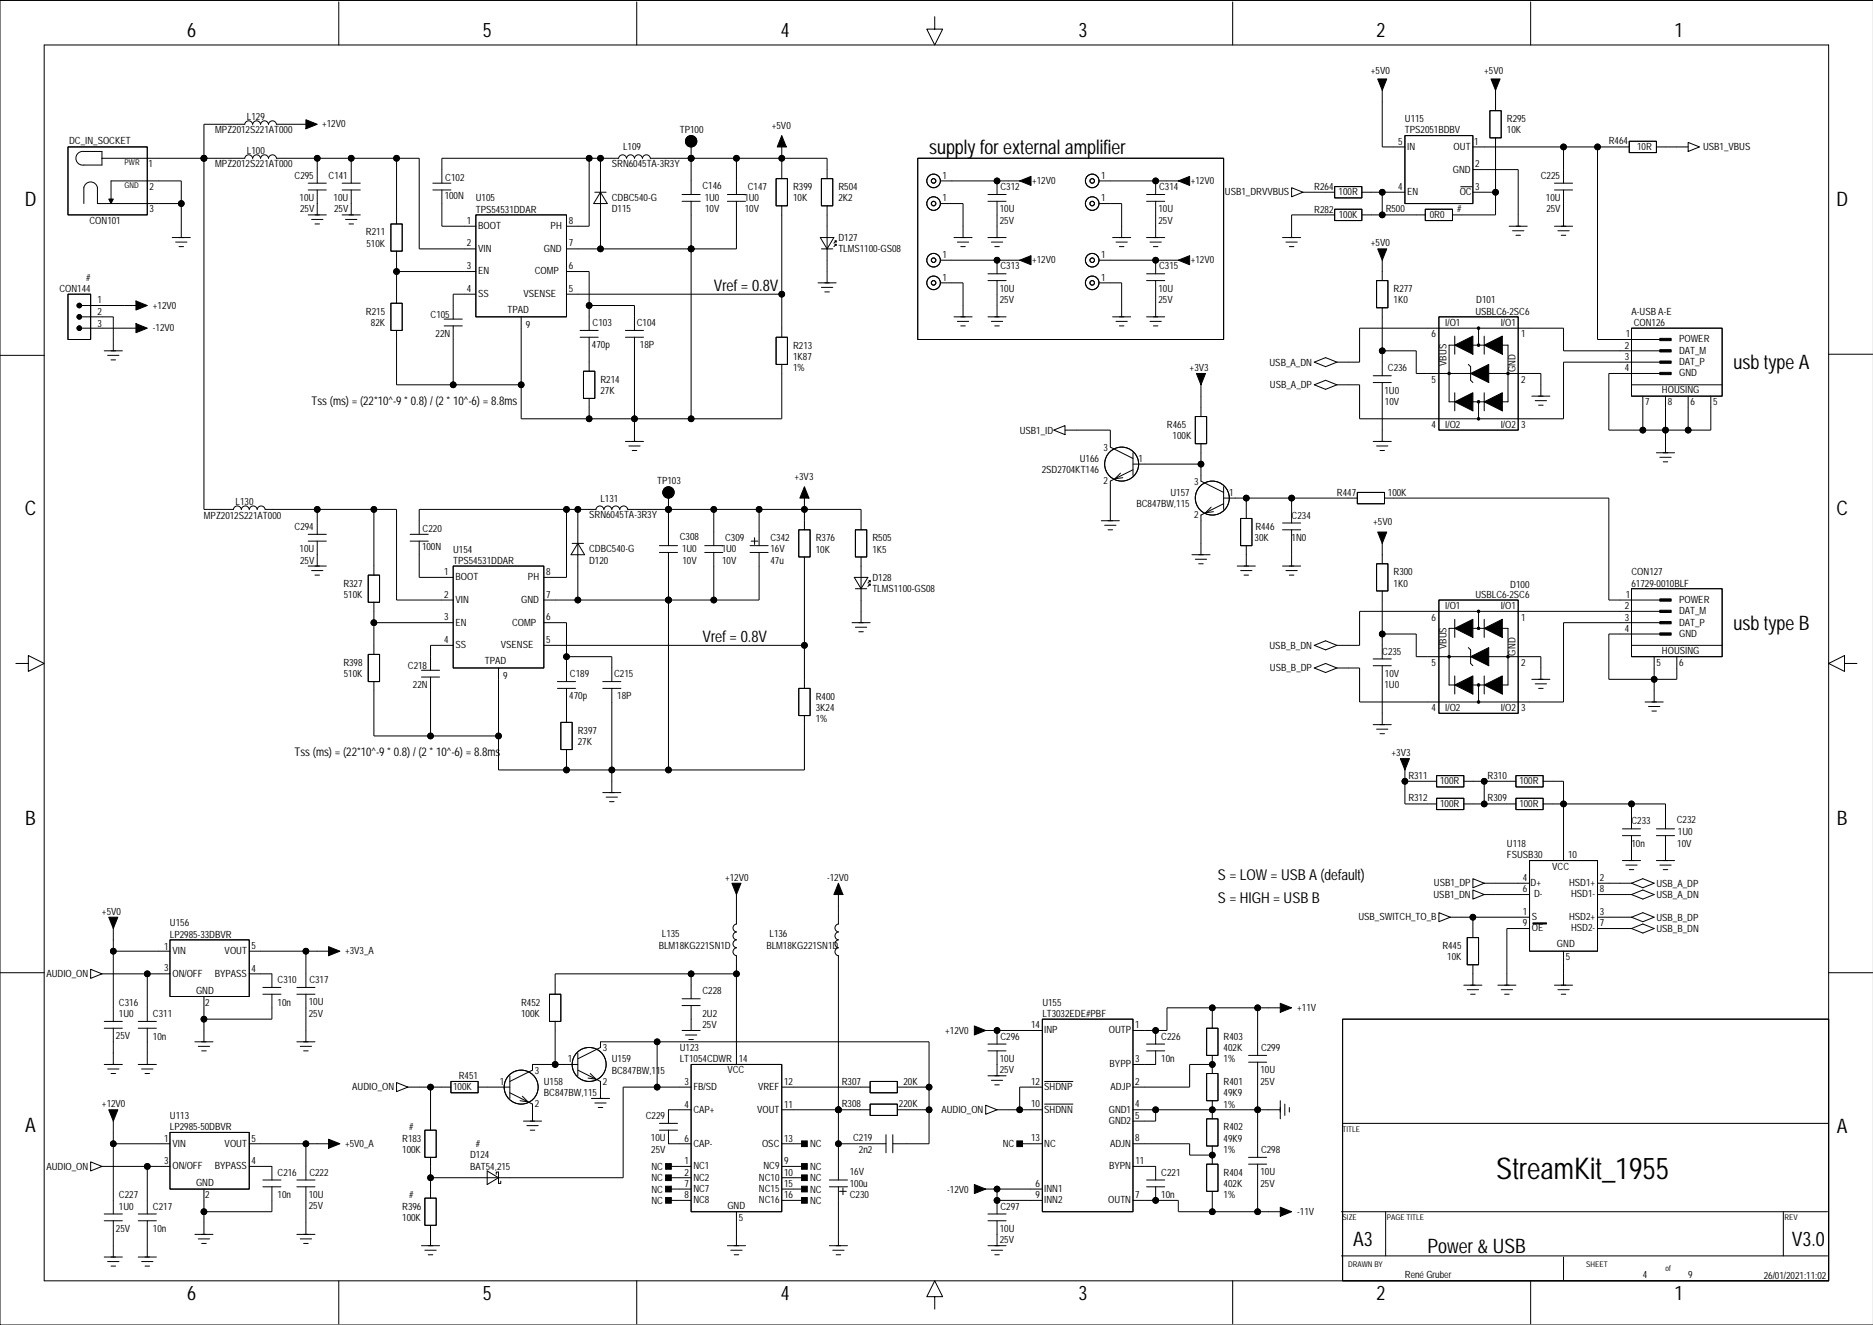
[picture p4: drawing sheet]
<svg xmlns="http://www.w3.org/2000/svg" width="420mm" height="297mm" viewBox="0 0 420 297" stroke-linecap="round" stroke-linejoin="round" font-family="sans-serif">
<defs><g id="words">
<text font-size="6.7" x="335.4" y="264.3">StreamKit_1955</text>
<g font-size="4.5">
<text x="41.9" y="8.4">6</text>
<text x="108.2" y="8.4">5</text>
<text x="175" y="8.4">4</text>
<text x="241.8" y="8.4">3</text>
<text x="308.6" y="8.4">2</text>
<text x="375.3" y="8.4">1</text>
<text x="208.2" y="34.5">supply for external amplifier</text>
<text x="5.6" y="46.2">D</text>
<text x="411.6" y="46.2">D</text>
<text x="388.5" y="82.8">usb type A</text>
<text x="5.6" y="115.5">C</text>
<text x="411.6" y="115.5">C</text>
<text x="388.5" y="141.2">usb type B</text>
<text x="5.7" y="184.8">B</text>
<text x="411.7" y="184.8">B</text>
<text x="5.7" y="253.7">A</text>
<text x="411.7" y="253.9">A</text>
<text x="303.3" y="279.3">A3</text>
<text x="320" y="280.8">Power &amp; USB</text>
<text x="401.6" y="279.3">V3.0</text>
<text x="41.9" y="291.5">6</text>
<text x="108.2" y="291.5">5</text>
<text x="175" y="291.5">4</text>
<text x="241.8" y="291.5">3</text>
<text x="308.6" y="291.5">2</text>
<text x="375.3" y="291.5">1</text>
</g>
<g font-size="3.6">
<text x="160" y="65.2">Vref = 0.8V</text>
<text x="157.4" y="143.9">Vref = 0.8V</text>
</g>
<g font-size="3.4">
<text x="273" y="197.3">S = LOW = USB A (default)</text>
<text x="273" y="202.4">S = HIGH = USB B</text>
</g>
<g font-size="2.7">
<text x="69.8" y="90.8">Tss (ms) = (22*10^-9 * 0.8) / (2 * 10^-6) = 8.8ms</text>
<text x="66" y="169.5">Tss (ms) = (22*10^-9 * 0.8) / (2 * 10^-6) = 8.8ms</text>
</g>
<g font-size="2.2">
<text x="307.3" y="16.5">+5V0</text>
<text x="332.7" y="16.5">+5V0</text>
<text x="48.2" y="29.9">MPZ2012S221AT000</text>
<text x="55.4" y="26.9">L129</text>
<text x="72.2" y="28.6">+12V0</text>
<text x="152.4" y="29.8">TP100</text>
<text x="173" y="28.8">+5V0</text>
<text x="314.9" y="29.9">TPS2051BDBV</text>
<text x="314.9" y="27.4">U115</text>
<text x="337.7" y="27.4">R295</text>
<text x="337.7" y="29.9">10K</text>
<text x="15.5" y="32.4">DC_IN_SOCKET</text>
<text x="55.4" y="34.5">L100</text>
<text x="139.7" y="33.7">L109</text>
<text x="313.4" y="32.5">5</text>
<text x="315.4" y="33.6">IN</text>
<text x="325.8" y="33.6">OUT</text>
<text x="330.4" y="32.5">1</text>
<text x="360.6" y="32.4">R464</text>
<text x="366.9" y="33.7">10R</text>
<text x="381.7" y="33.7">USB1_VBUS</text>
<text x="33.3" y="37.5">1</text>
<text x="48.2" y="37.5">MPZ2012S221AT000</text>
<text x="66" y="40.1">C295</text>
<text x="73.6" y="40.1">C141</text>
<text x="99.8" y="40.6">C102</text>
<text x="137.1" y="37.5">SRN6045TA-3R3Y</text>
<text x="211.3" y="40.1">1</text>
<text x="231.3" y="41.3">+12V0</text>
<text x="246.8" y="40.1">1</text>
<text x="266.9" y="41.3">+12V0</text>
<text x="325.6" y="38.7">GND</text>
<text x="330.6" y="37.5">2</text>
<text x="345.4" y="40.1">C225</text>
<text x="33.5" y="42.5">2</text>
<text x="33.5" y="47.6">3</text>
<text x="67.2" y="45.1">10U</text>
<text x="67.3" y="47.6">25V</text>
<text x="74.8" y="45.1">10U</text>
<text x="74.9" y="47.6">25V</text>
<text x="99.7" y="44.5">100N</text>
<text x="106.7" y="45.1">U105</text>
<text x="106.7" y="47.7">TPS54531DDAR</text>
<text x="137.1" y="45.1">CDBC540-G</text>
<text x="137.1" y="47.6">D115</text>
<text x="157.4" y="42.4">C146</text>
<text x="157.9" y="45.1">1U0</text>
<text x="158" y="47.6">10V</text>
<text x="166.8" y="45.1">1U0</text>
<text x="166.9" y="47.6">10V</text>
<text x="167.6" y="42.6">C147</text>
<text x="177.8" y="42.6">R399</text>
<text x="177.8" y="45.1">10K</text>
<text x="187.9" y="45.1">2K2</text>
<text x="187.9" y="42.6">R504</text>
<text x="211.3" y="45.1">1</text>
<text x="224.1" y="47.6">10U</text>
<text x="224.2" y="42.6">C312</text>
<text x="246.8" y="45.1">1</text>
<text x="259.7" y="47.6">10U</text>
<text x="259.8" y="42.6">C314</text>
<text x="274.6" y="43.8">USB1_DRVVBUS</text>
<text x="294.6" y="42.6">R264</text>
<text x="294.6" y="47.7">R282</text>
<text x="300" y="43.8">100R</text>
<text x="310.6" y="47.6">R500</text>
<text x="313.4" y="42.6">4</text>
<text x="315.4" y="43.8">EN</text>
<text x="326.6" y="47.6">#</text>
<text x="327.2" y="43.8">OC</text>
<text x="330.6" y="42.6">3</text>
<text x="346.5" y="45.1">10U</text>
<text x="346.6" y="47.6">25V</text>
<text x="20.1" y="50.2">CON101</text>
<text x="82" y="52.8">R211</text>
<text x="104.6" y="50.2">1</text>
<text x="107.2" y="51.4">BOOT</text>
<text x="123.4" y="51.4">PH</text>
<text x="127.5" y="50.2">8</text>
<text x="224.1" y="50.2">25V</text>
<text x="259.7" y="50.2">25V</text>
<text x="300.1" y="48.8">100K</text>
<text x="320.5" y="48.9">0R0</text>
<text x="82.1" y="55.3">510K</text>
<text x="104.6" y="55.2">2</text>
<text x="107.2" y="56.5">VIN</text>
<text x="121.9" y="56.5">GND</text>
<text x="127.5" y="55.2">7</text>
<text x="187.9" y="54">D127</text>
<text x="187.9" y="56.6">TLMS1100-GS08</text>
<text x="211.3" y="57.8">1</text>
<text x="231.3" y="59">+12V0</text>
<text x="246.8" y="57.8">1</text>
<text x="266.9" y="59">+12V0</text>
<text x="307.3" y="55.2">+5V0</text>
<text x="13.3" y="65.5">CON144</text>
<text x="19.3" y="62.9">#</text>
<text x="104.6" y="60.3">3</text>
<text x="104.6" y="65.4">4</text>
<text x="107.2" y="61.5">EN</text>
<text x="119.9" y="61.5">COMP</text>
<text x="127.5" y="60.3">6</text>
<text x="127.5" y="65.4">5</text>
<text x="211.3" y="62.9">1</text>
<text x="224.1" y="65.4">10U</text>
<text x="224.2" y="60.4">C313</text>
<text x="246.8" y="62.9">1</text>
<text x="259.7" y="65.4">10U</text>
<text x="259.8" y="60.4">C315</text>
<text x="312.3" y="65.5">R277</text>
<text x="21.9" y="68">1</text>
<text x="21.9" y="70.5">2</text>
<text x="34.3" y="69.2">+12V0</text>
<text x="82" y="70.5">R215</text>
<text x="96.5" y="71.2">C105</text>
<text x="107.2" y="66.6">SS</text>
<text x="113.8" y="70.2">TPAD</text>
<text x="117.3" y="66.6">VSENSE</text>
<text x="224.1" y="67.9">25V</text>
<text x="259.7" y="67.9">25V</text>
<text x="312.3" y="68">1K0</text>
<text x="330.7" y="70.5">USBLC6-2SC6</text>
<text x="330.9" y="68">D101</text>
<text x="365.7" y="70.5">A-USB A-E</text>
<text x="21.9" y="73.3">3</text>
<text x="34.3" y="74.3">-12V0</text>
<text x="83.1" y="73.1">82K</text>
<text x="97.6" y="75.6">22N</text>
<text x="117.8" y="73.6">9</text>
<text x="132.8" y="73.1">C103</text>
<text x="142.7" y="73.1">C104</text>
<text x="320.9" y="75.6">6</text>
<text x="323.9" y="73.1">I/O1</text>
<text x="336.4" y="73.1">I/O1</text>
<text x="340.9" y="75.6">1</text>
<text x="364.4" y="75.6">1</text>
<text x="366.2" y="73.1">CON126</text>
<text x="376.3" y="76.8">POWER</text>
<text x="132.7" y="78.1">470p</text>
<text x="143.4" y="78.1">18P</text>
<text x="177.8" y="80.7">1K87</text>
<text x="177.8" y="83.2">1%</text>
<text x="177.8" y="78.2">R213</text>
<text x="266.6" y="83.2">+3V3</text>
<text x="284.5" y="82">USB_A_DN</text>
<text x="311.1" y="83.2">C236</text>
<text x="324.2" y="82" transform="rotate(-90 324.2 82)">VBUS</text>
<text x="339.7" y="83.5" transform="rotate(-90 339.7 83.5)">GND</text>
<text x="364.2" y="78.2">2</text>
<text x="364.2" y="83.2">4</text>
<text x="364.2" y="80.7">3</text>
<text x="376.3" y="79.3">DAT_M</text>
<text x="376.3" y="81.8">DAT_P</text>
<text x="134.6" y="88.3">27K</text>
<text x="134.6" y="85.8">R214</text>
<text x="284.6" y="87.1">USB_A_DP</text>
<text x="310.3" y="88.2">1U0</text>
<text x="320.9" y="85.8">5</text>
<text x="340.9" y="85.8">2</text>
<text x="372.5" y="88.2">HOUSING</text>
<text x="376.3" y="84.4">GND</text>
<text x="261.6" y="95.9">R465</text>
<text x="310.4" y="90.8">10V</text>
<text x="320.9" y="95.9">4</text>
<text x="323.9" y="95.9">I/O2</text>
<text x="336.4" y="95.9">I/O2</text>
<text x="340.9" y="95.9">3</text>
<text x="368.7" y="90.8">7</text>
<text x="373.8" y="90.8">8</text>
<text x="378.9" y="90.8">6</text>
<text x="384" y="90.8">5</text>
<text x="228.5" y="97.2">USB1_ID</text>
<text x="247.4" y="101">3</text>
<text x="262.8" y="98.5">100K</text>
<text x="178.1" y="107.5">+3V3</text>
<text x="233.5" y="106.1">2SD2704KT146</text>
<text x="242" y="103.6">U166</text>
<text x="255.2" y="103.6">1</text>
<text x="52.8" y="113.2">L130</text>
<text x="134.6" y="112.4">L131</text>
<text x="147.3" y="108.6">TP103</text>
<text x="247.4" y="108.6">2</text>
<text x="254.7" y="113.7">BC847BW,115</text>
<text x="262.3" y="111.2">U157</text>
<text x="267.7" y="108.6">3</text>
<text x="275.5" y="111.2">1</text>
<text x="299.7" y="111.1">R447</text>
<text x="311.1" y="111.1">100K</text>
<text x="45.7" y="116.3">MPZ2012S221AT000</text>
<text x="66" y="118.8">C294</text>
<text x="94.7" y="119.3">C220</text>
<text x="132.1" y="116.2">SRN6045TA-3R3Y</text>
<text x="267.7" y="116.2">2</text>
<text x="281.4" y="118.8">R446</text>
<text x="289.5" y="116.3">C234</text>
<text x="307.8" y="117.7">+5V0</text>
<text x="67.2" y="123.8">10U</text>
<text x="94.6" y="123.2">100N</text>
<text x="101.6" y="123.9">U154</text>
<text x="132" y="123.8">CDBC540-G</text>
<text x="152.4" y="121.1">C308</text>
<text x="152.9" y="123.8">1U0</text>
<text x="161.8" y="123.8">1U0</text>
<text x="162.5" y="121.3">C309</text>
<text x="172.7" y="123.8">16V</text>
<text x="172.7" y="121.3">C342</text>
<text x="182.8" y="123.9">10K</text>
<text x="182.8" y="121.3">R376</text>
<text x="195.5" y="121.3">R505</text>
<text x="195.5" y="123.9">1K5</text>
<text x="281.2" y="121.3">30K</text>
<text x="289.5" y="121.3">1N0</text>
<text x="67.3" y="126.3">25V</text>
<text x="77" y="131.5">R327</text>
<text x="99.5" y="128.9">1</text>
<text x="101.6" y="126.4">TPS54531DDAR</text>
<text x="102.1" y="130.1">BOOT</text>
<text x="118.3" y="130.1">PH</text>
<text x="122.4" y="128.9">8</text>
<text x="132" y="126.3">D120</text>
<text x="153" y="126.3">10V</text>
<text x="161.9" y="126.3">10V</text>
<text x="172.7" y="126.3">47u</text>
<text x="195.5" y="130.2">D128</text>
<text x="312.3" y="129">R300</text>
<text x="312.3" y="131.5">1K0</text>
<text x="338.5" y="131.7">D100</text>
<text x="365.7" y="129">CON127</text>
<text x="365.7" y="131.5">61729-0010BLF</text>
<text x="77.1" y="134">510K</text>
<text x="99.5" y="134">2</text>
<text x="102.1" y="135.2">VIN</text>
<text x="116.8" y="135.2">GND</text>
<text x="122.4" y="134">7</text>
<text x="195.5" y="132.8">TLMS1100-GS08</text>
<text x="323.9" y="136.6">I/O1</text>
<text x="330.7" y="134">USBLC6-2SC6</text>
<text x="336.4" y="136.6">I/O1</text>
<text x="364.2" y="136.6">2</text>
<text x="364.4" y="134">1</text>
<text x="376.3" y="137.7">DAT_M</text>
<text x="376.3" y="135.2">POWER</text>
<text x="99.5" y="139">3</text>
<text x="102.1" y="140.3">EN</text>
<text x="114.8" y="140.3">COMP</text>
<text x="122.4" y="139">6</text>
<text x="320.9" y="139.1">6</text>
<text x="340.9" y="139.1">1</text>
<text x="364.2" y="141.6">4</text>
<text x="364.2" y="139.1">3</text>
<text x="376.3" y="140.3">DAT_P</text>
<text x="376.3" y="142.8">GND</text>
<text x="77" y="149.3">R398</text>
<text x="91.4" y="150">C218</text>
<text x="99.5" y="144.1">4</text>
<text x="102.1" y="145.3">SS</text>
<text x="108.7" y="148.9">TPAD</text>
<text x="112.2" y="145.3">VSENSE</text>
<text x="122.4" y="144.1">5</text>
<text x="284.5" y="145.5">USB_B_DN</text>
<text x="309.8" y="146.7">C235</text>
<text x="320.9" y="149.3">5</text>
<text x="324.2" y="145.5" transform="rotate(-90 324.2 145.5)">VBUS</text>
<text x="339.7" y="147" transform="rotate(-90 339.7 147)">GND</text>
<text x="340.9" y="149.3">2</text>
<text x="371.3" y="149.2">5</text>
<text x="372.5" y="146.6">HOUSING</text>
<text x="376.3" y="149.2">6</text>
<text x="77.1" y="151.8">510K</text>
<text x="92.6" y="154.3">22N</text>
<text x="112.8" y="152.3">9</text>
<text x="127.7" y="151.8">C189</text>
<text x="137.6" y="151.8">C215</text>
<text x="284.6" y="150.5">USB_B_DP</text>
<text x="310.3" y="154.3">1U0</text>
<text x="310.4" y="151.7">10V</text>
<text x="127.6" y="156.8">470p</text>
<text x="138.4" y="156.8">18P</text>
<text x="182.8" y="156.9">R400</text>
<text x="182.8" y="159.4">3K24</text>
<text x="182.8" y="162">1%</text>
<text x="320.9" y="159.4">4</text>
<text x="323.9" y="159.4">I/O2</text>
<text x="336.4" y="159.4">I/O2</text>
<text x="340.9" y="159.4">3</text>
<text x="129.5" y="167">27K</text>
<text x="129.5" y="164.5">R397</text>
<text x="311.9" y="169.5">+3V3</text>
<text x="315.7" y="174.6">R311</text>
<text x="315.7" y="179.7">R312</text>
<text x="322.8" y="175.9">100R</text>
<text x="333.4" y="179.7">R309</text>
<text x="333.4" y="174.6">R310</text>
<text x="340.5" y="175.9">100R</text>
<text x="322.8" y="180.9">100R</text>
<text x="340.5" y="180.9">100R</text>
<text x="365.7" y="184.8">C233</text>
<text x="375.8" y="184.6">C232</text>
<text x="337.7" y="189.9">U118</text>
<text x="365.7" y="189.9">10n</text>
<text x="375.9" y="189.8">10V</text>
<text x="376.1" y="187.3">1U0</text>
<text x="162.5" y="197.4">+12V0</text>
<text x="185.4" y="197.5">-12V0</text>
<text x="337.7" y="192.4">FSUSB30</text>
<text x="341.3" y="197.5">4</text>
<text x="347.9" y="195.1">VCC</text>
<text x="351.5" y="192.4">10</text>
<text x="358.6" y="197.4">2</text>
<text x="321.3" y="201.3">USB1_DN</text>
<text x="321.4" y="198.7">USB1_DP</text>
<text x="341.3" y="200.1">6</text>
<text x="343.1" y="198.7">D+</text>
<text x="343.8" y="201.2">D-</text>
<text x="351.7" y="198.7">HSD1+</text>
<text x="352.1" y="201.2">HSD1-</text>
<text x="358.6" y="200">8</text>
<text x="371.3" y="201.3">USB_A_DN</text>
<text x="371.3" y="198.8">USB_A_DP</text>
<text x="22.9" y="205.1">+5V0</text>
<text x="38.1" y="207.7">U156</text>
<text x="304.5" y="206.3">USB_SWITCH_TO_B</text>
<text x="341.3" y="205.1">1</text>
<text x="341.3" y="207.7">9</text>
<text x="343.3" y="206.3">S</text>
<text x="343.3" y="208.8">OE</text>
<text x="351.7" y="206.3">HSD2+</text>
<text x="352.1" y="208.8">HSD2-</text>
<text x="358.6" y="207.6">7</text>
<text x="358.6" y="205.1">3</text>
<text x="371.3" y="208.9">USB_B_DN</text>
<text x="371.3" y="206.4">USB_B_DP</text>
<text x="36.8" y="212.9">1</text>
<text x="38.1" y="210.2">LP2985-33DBVR</text>
<text x="38.6" y="213.9">VIN</text>
<text x="50.4" y="213.9">VOUT</text>
<text x="56.4" y="212.8">5</text>
<text x="77.3" y="213.9">+3V3_A</text>
<text x="147.7" y="212.7">BLM18KG221SN1D</text>
<text x="148.4" y="210.1">L135</text>
<text x="171.8" y="212.7">BLM18KG221SN1D</text>
<text x="172.5" y="210.1">L136</text>
<text x="323.3" y="212.8">R445</text>
<text x="324.4" y="215.3">10K</text>
<text x="349" y="212.4">GND</text>
<text x="350.9" y="215.2">5</text>
<text x="10.4" y="219">AUDIO_ON</text>
<text x="36.8" y="217.8">3</text>
<text x="38.7" y="219">ON/OFF</text>
<text x="48.1" y="219">BYPASS</text>
<text x="56.4" y="217.8">4</text>
<text x="62.2" y="220.4">C310</text>
<text x="69.3" y="220.4">C317</text>
<text x="26.7" y="228">1U0</text>
<text x="26.7" y="225.4">C316</text>
<text x="34.3" y="228">C311</text>
<text x="43.9" y="222.8">GND</text>
<text x="46" y="225.4">2</text>
<text x="62.2" y="225.4">10n</text>
<text x="69.2" y="225.4">10U</text>
<text x="69.2" y="227.9">25V</text>
<text x="116.8" y="228">100K</text>
<text x="116.8" y="225.4">R452</text>
<text x="157.4" y="222.9">C228</text>
<text x="157.4" y="228">2U2</text>
<text x="233.6" y="228">LT3032EDE#PBF</text>
<text x="233.6" y="225.4">U155</text>
<text x="290.8" y="226.7">+11V</text>
<text x="26" y="233">25V</text>
<text x="34.3" y="233.1">10n</text>
<text x="157.4" y="230.5">25V</text>
<text x="211.9" y="231.8">+12V0</text>
<text x="224.2" y="233.1">C296</text>
<text x="231.1" y="230.5">14</text>
<text x="234" y="231.7">INP</text>
<text x="248.5" y="231.7">OUTP</text>
<text x="254.5" y="230.5">1</text>
<text x="260.3" y="233.1">C226</text>
<text x="274.3" y="233.1">R403</text>
<text x="127.2" y="238.1">1</text>
<text x="135.1" y="235.6">3</text>
<text x="137.1" y="238.1">U159</text>
<text x="152.4" y="238.1">LT1054CDWR</text>
<text x="152.4" y="235.6">U123</text>
<text x="165.6" y="238.1">14</text>
<text x="224.1" y="238.1">10U</text>
<text x="248.7" y="239.3">BYPP</text>
<text x="254.5" y="238.1">3</text>
<text x="260.3" y="238.1">10n</text>
<text x="274.3" y="238.1">1%</text>
<text x="274.3" y="235.6">402K</text>
<text x="282.6" y="235.6">C299</text>
<text x="79" y="244.4">AUDIO_ON</text>
<text x="101.6" y="244.4">100K</text>
<text x="102.8" y="241.9">R451</text>
<text x="112" y="243.2">1</text>
<text x="119.9" y="240.7">3</text>
<text x="121.9" y="243.2">U158</text>
<text x="121.9" y="245.8">BC847BW,115</text>
<text x="135.1" y="243.2">2</text>
<text x="137.1" y="240.7">BC847BW,115</text>
<text x="153.4" y="243.2">3</text>
<text x="155.4" y="244.4">FB/SD</text>
<text x="163" y="240.6">VCC</text>
<text x="169.9" y="244.4">VREF</text>
<text x="175.7" y="243.2">12</text>
<text x="188.7" y="243.2">R307</text>
<text x="202.5" y="243.2">20K</text>
<text x="224.1" y="240.6">25V</text>
<text x="231.1" y="243.2">12</text>
<text x="234" y="244.4">SHDNP</text>
<text x="248.9" y="244.4">ADJP</text>
<text x="254.5" y="243.2">2</text>
<text x="274.3" y="245.8">49K9</text>
<text x="274.3" y="243.2">R401</text>
<text x="282.5" y="240.6">10U</text>
<text x="282.5" y="243.2">25V</text>
<text x="22.9" y="248.2">+12V0</text>
<text x="38.1" y="250.8">U113</text>
<text x="119.9" y="248.2">2</text>
<text x="144.7" y="250.8">C229</text>
<text x="153.4" y="248.3">4</text>
<text x="155.4" y="249.5">CAP+</text>
<text x="169.7" y="249.5">VOUT</text>
<text x="175.7" y="248.3">11</text>
<text x="188.7" y="248.2">R308</text>
<text x="201.5" y="248.2">220K</text>
<text x="211" y="249.5">AUDIO_ON</text>
<text x="231.1" y="248.2">10</text>
<text x="234" y="249.5">SHDNN</text>
<text x="248.5" y="249.5">GND1</text>
<text x="248.5" y="252">GND2</text>
<text x="254.5" y="250.8">5</text>
<text x="254.5" y="248.2">4</text>
<text x="274.3" y="248.3">1%</text>
<text x="36.8" y="256.1">1</text>
<text x="38.1" y="253.4">LP2985-50DBVR</text>
<text x="38.6" y="257.1">VIN</text>
<text x="50.4" y="257.1">VOUT</text>
<text x="56.4" y="255.9">5</text>
<text x="77.3" y="257.1">+5V0_A</text>
<text x="90.1" y="255.9">R183</text>
<text x="91.7" y="253.3">#</text>
<text x="106.7" y="257.1">#</text>
<text x="145.9" y="255.8">10U</text>
<text x="153.4" y="255.9">6</text>
<text x="155.4" y="257.1">CAP-</text>
<text x="170.8" y="257.1">OSC</text>
<text x="175.7" y="255.9">13</text>
<text x="181.6" y="257.2">NC</text>
<text x="191.2" y="255.8">C219</text>
<text x="224.7" y="257.2">NC</text>
<text x="231.1" y="255.8">13</text>
<text x="234" y="257.1">NC</text>
<text x="248.8" y="257.1">ADJN</text>
<text x="254.5" y="255.8">8</text>
<text x="274.3" y="253.4">R402</text>
<text x="274.3" y="255.9">49K9</text>
<text x="10.4" y="262.2">AUDIO_ON</text>
<text x="36.8" y="260.9">3</text>
<text x="38.7" y="262.1">ON/OFF</text>
<text x="48.1" y="262.1">BYPASS</text>
<text x="56.4" y="261">4</text>
<text x="62.2" y="263.5">C216</text>
<text x="69.3" y="263.5">C222</text>
<text x="90.1" y="258.5">100K</text>
<text x="105.4" y="259.7">D124</text>
<text x="105.4" y="262.2">BAT54,215</text>
<text x="146" y="258.4">25V</text>
<text x="146" y="262.3">NC</text>
<text x="153.4" y="263.5">2</text>
<text x="153.4" y="261">1</text>
<text x="155.4" y="262.1">NC1</text>
<text x="171.1" y="262.1">NC9</text>
<text x="175.7" y="263.5">10</text>
<text x="175.7" y="261">9</text>
<text x="181.6" y="262.3">NC</text>
<text x="190.5" y="263.5">16V</text>
<text x="192.5" y="258.4">2n2</text>
<text x="248.6" y="262.1">BYPN</text>
<text x="254.5" y="260.9">11</text>
<text x="260.3" y="263.5">C221</text>
<text x="274.3" y="258.5">1%</text>
<text x="274.3" y="263.5">R404</text>
<text x="282.5" y="263.5">10U</text>
<text x="282.6" y="258.5">C298</text>
<text x="26.7" y="268.6">C227</text>
<text x="43.9" y="266">GND</text>
<text x="46" y="268.6">2</text>
<text x="62.2" y="268.6">10n</text>
<text x="69.2" y="268.5">10U</text>
<text x="91.7" y="268.5">#</text>
<text x="146" y="267.3">NC</text>
<text x="146" y="269.9">NC</text>
<text x="146" y="264.8">NC</text>
<text x="153.4" y="268.6">8</text>
<text x="153.4" y="266.1">7</text>
<text x="155.4" y="264.7">NC2</text>
<text x="155.4" y="267.2">NC7</text>
<text x="155.4" y="269.8">NC8</text>
<text x="170.1" y="264.7">NC10</text>
<text x="170.1" y="267.2">NC15</text>
<text x="170.1" y="269.8">NC16</text>
<text x="175.7" y="268.6">16</text>
<text x="175.7" y="266.1">15</text>
<text x="181.6" y="264.8">NC</text>
<text x="181.6" y="269.9">NC</text>
<text x="181.6" y="267.3">NC</text>
<text x="190.5" y="266">100u</text>
<text x="190.5" y="268.5">C230</text>
<text x="212.3" y="267.3">-12V0</text>
<text x="232.1" y="268.5">9</text>
<text x="232.1" y="266">6</text>
<text x="234" y="267.2">INN1</text>
<text x="234" y="269.8">INN2</text>
<text x="248.4" y="269.8">OUTN</text>
<text x="254.5" y="268.5">7</text>
<text x="260.3" y="268.6">10n</text>
<text x="274.3" y="266.1">402K</text>
<text x="274.3" y="268.6">1%</text>
<text x="282.5" y="266">25V</text>
<text x="26.7" y="271.2">1U0</text>
<text x="34.3" y="271.2">C217</text>
<text x="69.2" y="271.1">25V</text>
<text x="90.1" y="273.7">100K</text>
<text x="90.1" y="271.2">R396</text>
<text x="163" y="271">GND</text>
<text x="165.6" y="273.7">5</text>
<text x="224.2" y="271.2">C297</text>
<text x="290.8" y="272.4">-11V</text>
<text x="26" y="276.2">25V</text>
<text x="34.3" y="276.2">10n</text>
<text x="224.1" y="276.2">10U</text>
<text x="224.1" y="278.7">25V</text>
<text x="314.9" y="286.4">René Gruber</text>
<text x="368.2" y="286.4">4</text>
<text x="378.4" y="286.4">9</text>
<text x="395.3" y="286.6">26/01/2021:11:02</text>
</g>
<g font-size="1.8">
<text x="27.9" y="37.1">PWR</text>
<text x="27.9" y="42.1">GND</text>
<text x="300.9" y="253.7">TITLE</text>
<text x="300.9" y="273.5">SIZE</text>
<text x="310.8" y="273.5">PAGE TITLE</text>
<text x="400" y="273.5">REV</text>
<text x="302.2" y="284">DRAWN BY</text>
<text x="355.5" y="284">SHEET</text>
<text x="373.3" y="284.9">of</text>
</g>
</g></defs>
<g fill="none" stroke="#000" stroke-width=".22">
<path d="M9.9 10.1h400v277h-400zM75.9 .4v9.7M142.7 .4v9.7M209.5 3.7v2.8h1.8l-1.8 3.6-1.8-3.6h1.8M276.3 .4v9.7M343.1 .4v9.7M419.9 .1h-419.9v296.9h419.9M15.2 32.9h17.8v15.3h-17.8zM17.5 34.4l.9-.5 4.5 .1v3h-4.1a1.54 1.54 0 0 1-1.6-.8 1.54 1.54 0 0 1 .3-1.8zM22.9 35.5h32a.9 .9 0 0 1 .8-.8 .9 .9 0 0 1 .9 .8 .9 .9 0 0 1 .9-.8 .9 .9 0 0 1 .9 .8 .9 .9 0 0 1 .9-.8 .9 .9 0 0 1 .9 .8 .9 .9 0 0 1 .9-.8 .9 .9 0 0 1 .9 .8h32v20.3h12.7M45.7 35.5h.1M68.6 27.9h-6.6a.9 .9 0 0 0-.9-.8 .9 .9 0 0 0-.9 .8 .9 .9 0 0 0-.9-.8 .9 .9 0 0 0-.9 .8 .9 .9 0 0 0-.9-.8 .9 .9 0 0 0-.9 .8 .9 .9 0 0 0-.9-.8 .9 .9 0 0 0-.8 .8h-9.2v86.3h6.6a.9 .9 0 0 1 .9-.8 .9 .9 0 0 1 .9 .8 .9 .9 0 0 1 .9-.8 .9 .9 0 0 1 .9 .8 .9 .9 0 0 1 .9-.8 .9 .9 0 0 1 .8 .8 .9 .9 0 0 1 .9-.8 .9 .9 0 0 1 .9 .8h29.5v20.3h12.7"/>
<path d="M71.1 35.5v5.6M78.7 35.5v5.6M88.9 35.5v14.7M132.1 35.5v15.2h-5.1M134.6 35.5v20.3M154.9 32.9h.1M154.9 35.5h.1M154.9 32.9v10.7M165.1 35.5v8.1M175.2 35.5h.1M175.2 32.9v7.1M205.7 35.5h68.6v40.6h-68.6z"/>
<path d="M309.8 20.2v12.7h5.1M314.9 30.4h15.2v15.2h-15.2zM330.1 32.9h35.1M330.1 38h10.2v12.7M333.9 24.8h2.6v6.1h-2.6zM335.2 22.8h.1M335.2 30.9v17.3h-9.6M335.2 20.2v4.6M350.4 32.9v8.2M358.1 32.9v43.2h15.2M365.2 31.7h6.1v2.5h-6.1zM371.3 32.9h7.1"/>
<path d="M378.4 31.9l2.5 1-2.5 1.1zM18.8 45.6v-3.5a1.54 1.54 0 0 1 1.5-1.3 1.54 1.54 0 0 1 1.5 1.3v3.5h18.8M24.9 45.6v-5h15.7v12.7M38.6 53.3h4.1M39.4 54.3h2.5M40.1 55.3h1M69.1 48.2h4M69.1 42.6h4M69.1 41.1h4M69.8 49.2h2.6M70.6 50.2h1M71.1 45.6h.1"/>
<path d="M71.1 42.6v5.6M76.7 48.2h4.1M76.7 42.6h4.1M76.7 41.1h4.1M77.5 49.2h2.5M78.2 50.2h1M78.7 45.6h.1M78.7 42.6v5.6M87.6 50.2h2.5v6.1h-2.5zM88.9 56.3v11.7M97 42.6h4.1M97 41.1h4.1"/>
<path d="M99 42.6v8.1h7.7M106.7 48.2h20.3v22.8h-20.3zM133.3 43.1h2.6M134.6 43.1l1.5 2.5h-3zM152.9 45.1h4M152.9 43.6h4M154.9 55.8h.1M154.9 45.1v48.8M163 45.1h4.1M163 43.6h4.1M165.1 45.1v10.7h-38.1M174 40h2.5v6.1h-2.5z"/>
<path d="M175.2 46.1v29.5M183.9 53.3h3l-1.5 2.5zM184.1 40h2.5v6.1h-2.5zM184.1 55.8h2.5M185.4 40v-4.5h-39.6a.9 .9 0 0 0-.9-.8 .9 .9 0 0 0-.9 .8 .9 .9 0 0 0-.9-.8 .9 .9 0 0 0-.9 .8 .9 .9 0 0 0-.9-.8 .9 .9 0 0 0-.9 .8 .9 .9 0 0 0-.9-.8 .9 .9 0 0 0-.8 .8h-39.7v5.6M185.4 46.1v17.3M187.2 54h.2v.3zM187.2 54.8h.2v.2zM187.4 54.8l-.5 .5M187.4 54l-.5 .5M210.8 45.6h5.1v7.7M210.8 40.6h17.7"/>
<path d="M210.8 58.3h17.7M213.8 53.3h4.1M214.6 54.3h2.5M215.3 55.3h1.1M221.4 53.3h4.1M221.4 45.1h4.1M221.4 43.6h4.1M222.2 54.3h2.5M223 55.3h1M223.5 40.6h.1M223.5 58.3h.1M223.5 40.6v3"/>
<path d="M223.5 45.1v8.2M223.5 58.3v3.1M246.3 45.6h5.1v7.7M246.3 40.6h17.8M246.3 58.3h17.8M249.4 53.3h4M250.1 54.3h2.6M250.9 55.3h1M257 53.3h4.1M257 45.1h4.1M257 43.6h4.1M257.8 54.3h2.5"/>
<path d="M258.5 55.3h1M259 40.6h.1M259 58.3h.1M259 40.6v3M259 45.1v8.2M259 58.3v3.1M287.5 53.3h4M288.2 54.3h2.6M289 55.3h1M289.5 42.1l2.5 1-2.5 1zM292 43.1h7.1M299.1 41.8h6.1v2.6h-6.1z"/>
<path d="M299.1 46.9h6.1v2.5h-6.1zM299.1 48.2h-9.6v5.1M305.2 48.2h14.3M305.2 43.1h9.7M309.8 43.1v5.1M309.8 58.3v4.6M319.5 46.9h6.1v2.5h-6.1zM327.4 41.9h2.5M330.1 43.1h5.1M338.3 50.7h4M339 51.7h2.6M339.8 52.7h1"/>
<path d="M348.4 50.7h4.1M348.4 42.6h4.1M348.4 41.1h4.1M349.2 51.7h2.5M349.9 52.7h1M350.4 42.6v8.1M0 79.7h9.9M15.2 66h5.1v10.1h-5.1zM17.8 68.5h12.7M17.8 73.6h12.7M17.8 71h7.6v7.6M23.4 78.6h4"/>
<path d="M24.1 79.7h2.6M87.6 68h2.5v6.1h-2.5zM88.9 74.1v12.2h27.9M88.9 60.9h17.8M99.5 73.1h4.1M99.5 71.5h4.1M101.6 73.1v13.2M106.7 66h-5.1v5.5M116.8 71v22.9h58.4v-12.2M127 60.9h5.1v13.2M127 66h48.2M130 75.6h4.1"/>
<path d="M130 74.1h4.1M132.1 68.5h10.1v5.6M132.1 75.6v7.6M140.2 75.6h4M140.2 74.1h4M142.2 75.6v23.4M174 75.6h2.5v6.1h-2.5zM183.3 63.4h4.1M184.1 64.4h2.5M184.9 65.4h1M210.8 63.4h5.1v7.6M213.8 71h4.1"/>
<path d="M214.6 72h2.5M215.3 73.1h1.1M221.4 62.9h4.1M221.4 61.4h4.1M221.4 71h4.1M222.2 72h2.5M223 73.1h1M223.5 62.9v8.1M246.3 63.4h5.1v7.6M249.4 71h4M250.1 72h2.6M250.9 73.1h1"/>
<path d="M257 62.9h4.1M257 61.4h4.1M257 71h4.1M257.8 72h2.5M258.5 73.1h1M259 62.9v8.1M308.5 62.9h2.6v6.1h-2.6zM309.8 60.9h.1M309.8 69v15.2M309.8 78.6h7.6v5.1h28v5.1M322.5 71h17.8v25.4h-17.8zM324.8 77.4h13.2v12.7h-13.2z"/>
<path d="M326.1 75.3v4.1M331.4 73.6v3.8M332.7 75.3v4.1M365.7 73.6h20.3v15.2h-20.3zM373.3 78.6h-22.9v-5h-45.7v7.6h-5M409.9 79.4h9.9M24.9 80.7h1M130.8 83.2h2.5v6.1h-2.5zM132.1 89.3v4.6M140.2 99h4M140.9 100h2.6M236.2 96.4l2.5-1v2z"/>
<path d="M238.7 96.4h10.2v3.8l5 2.6M267.9 93.4h2.5v6.1h-2.5zM269.2 99.5v8.4l5.1 2.5M269.2 86.3v7.1M294.6 86.3l2.5-1 2.6 1-2.6 1zM294.6 81.2l2.5-1 2.6 1-2.6 1zM307.8 99h4M307.8 85.8h4M307.8 84.2h4M308.5 100h2.6M309.8 85.8v13.2M326.1 88v4.1"/>
<path d="M329.1 81.7l.5 .5v3.1l.5 .5M331.4 90.1v3.8M332.7 88v4.1M343.3 88.8h4.1M344.1 89.8h2.5M344.9 90.8h1M365.7 86.3h20.3M368.2 88.8v7.6M373.3 81.2h-22.9v12.7h-45.7v-7.6h-5M373.3 88.8v12.7M373.3 83.7h-12.7v12.7h22.9v-7.6M378.4 88.8v7.6"/>
<path d="M69.1 119.8h4M71.1 114.2v5.6M83.8 114.2v14.7M91.9 119.8h4.1M127 114.2v15.2h-5.1M129.5 114.2v20.3M141.7 101h1M149.8 111.7h.1M149.8 114.2h.1M149.8 111.7v10.6M160 114.2v8.1M170.1 114.2v8.1"/>
<path d="M179 118.8h2.6v6.1h-2.6zM180.3 114.2h.1M180.3 111.7v7.1M191.7 118.8h2.6v6.1h-2.6zM193 118.8v-4.6h-52.3a.9 .9 0 0 0-.9-.8 .9 .9 0 0 0-.9 .8 .9 .9 0 0 0-.9-.8 .9 .9 0 0 0-.9 .8 .9 .9 0 0 0-.9-.8 .9 .9 0 0 0-.8 .8 .9 .9 0 0 0-.9-.8 .9 .9 0 0 0-.9 .8h-39.6v5.6M246.8 116.7h4.1M247.6 117.8h2.5M248.4 118.8h1M251.1 106.1l-1.2 1.2 1.8-.2M253.9 105.3l-5 2.6v8.8M253.9 104h15.3M253.9 101.5v5.1"/>
<path d="M271.5 113.7l-1.3 1.3 1.8-.3M274.3 109.1v5.1M274.3 112.9l-5.1 2.6v8.9M274.3 111.7h29.9M278.1 116.2h2.5v6.1h-2.5zM279.3 111.7v4.5M287.5 118.8h4M287.5 117.2h4M289.5 111.7v5.5M289.5 118.8v8.1M304.2 110.4h6.1v2.5h-6.1zM309.3 101h1"/>
<path d="M310.3 111.7h50.3v22.8h12.7M371.3 101.5h4M372 102.5h2.6M372.8 103.5h1M69.1 126.9h4M69.1 121.3h4M69.8 127.9h2.6M70.6 128.9h1M71.1 124.4h.1M71.1 121.3v5.6M82.5 128.9h2.6v6.1h-2.6zM83.8 139.6h17.8"/>
<path d="M83.8 135v11.7M91.9 121.3h4.1M94 121.3v8.1h7.6M101.6 126.9h20.3v22.9h-20.3zM121.9 139.6h5.1v13.2M128.2 121.8h2.6M129.5 121.8l1.5 2.6h-3zM147.8 123.9h4.1M147.8 122.3h4.1M149.8 134.5h.1M149.8 123.9v48.7M158 123.9h4"/>
<path d="M158 122.3h4M160 123.9v10.6M168.1 123.9h4.1M168.1 122.3h4.1M168.4 121.3h1.5M169.1 120.5v1.6M170.1 123.9v10.6h-48.2M180.3 124.9v29.4M191 139.6h4M191.5 129.4h3l-1.5 2.6zM191.7 132h2.6M193 126.9h.1"/>
<path d="M193 124.9v14.7M194.8 130.2h.2v.3zM194.8 131h.2v.2zM195 131l-.5 .5M195 130.2l-.5 .5M267.1 124.4h4.1M267.9 125.4h2.5M268.7 126.4h1M277.3 126.9h4.1M278.1 127.9h2.5M278.8 128.9h1M279.3 124.4h.1"/>
<path d="M279.3 122.3v4.6M287.5 126.9h4M288.2 127.9h2.6M289 128.9h1M308.5 126.4h2.6v6.1h-2.6zM309.8 124.4h.1M309.8 121.8v4.6M309.8 132.5v15.2M322.5 134.5h17.8v25.4h-17.8zM326.1 138.8v4.1M331.4 137.1v3.8M332.7 138.8v4.1"/>
<path d="M365.7 132h20.3v15.2h-20.3zM373.3 139.6h-22.9v17.8h-45.7v-7.6h-5M373.3 137.1h-68.6v7.6h-5M3.6 148.7h2.7v-1.7l3.6 1.7-3.6 1.8v-1.8M82.5 146.7h2.6v6.1h-2.6zM83.8 152.8v12.2h27.9M94.5 151.8h4M94.5 150.3h4M96.5 151.8v13.2M101.6 144.7h-5.1v5.6M111.7 149.8v22.8h68.6v-12.2M121.9 144.7h58.4"/>
<path d="M124.9 154.3h4.1M124.9 152.8h4.1M127 147.2h10.1v5.6M127 154.3v7.6M135.1 154.3h4.1M135.1 152.8h4.1M137.1 154.3v23.4M179 154.3h2.6v6.1h-2.6zM191.7 140.6h2.6M192.5 141.6h1M294.6 149.8l2.5-1.1 2.6 1.1-2.6 1zM294.6 144.7l2.5-1 2.6 1-2.6 1z"/>
<path d="M307.8 149.2h4M307.8 147.7h4M309.8 149.2v13.2M309.8 142.1h7.6v5.1h28v5.1M324.8 140.9h13.2v12.7h-13.2zM326.1 151.5v4.1M329.1 145.2l.5 .5v3l.5 .5M331.4 153.6v3.8M332.7 151.5v4.1M343.3 152.3h4.1M344.1 153.3h2.5M344.9 154.3h1"/>
<path d="M365.7 144.7h20.3M368.7 157.4h4.1M369.5 158.4h2.5M370.2 159.4h1.1M370.8 147.2v10.2M373.3 142.1h-12.7v10.2h15.2v-5.1M413.4 148.7v-1.7l-3.5 1.7 3.5 1.8v-1.8h2.8M125.7 161.9h2.5v6.1h-2.5zM127 168v4.6M135.1 177.7h4.1M135.9 178.7h2.5M136.6 179.7h1"/>
<path d="M307.8 162.4h4M308.5 163.5h2.6M309.3 164.5h1M314.9 175.1h.1M314.9 172.6v7.6h7.1M314.9 175.1h7.1M322 173.9h6.1v2.5h-6.1zM322 179h6.1v2.5h-6.1zM328.1 175.1h11.7M332.7 175.1v5.1M339.8 179h6.1v2.5h-6.1zM339.8 173.9h6.1v2.5h-6.1z"/>
<path d="M345.9 175.1h4.5v17.8M328.1 180.2h11.7M330.1 197l2.6 1-2.6 1zM330.1 199.5l2.6 1-2.6 1.1zM332.7 198h10.1M342.8 192.9h15.3v20.3h-15.3zM345.9 180.2h27.4v5.6M358.1 198h7.6M363.6 187.3h4.1M363.6 185.8h4.1M363.6 192.9h4.1M364.4 193.9h2.5"/>
<path d="M365.2 195h1M365.7 190.4h.1M365.7 180.2v5.6M365.7 187.3v5.6M365.7 198l2.5-1 2.6 1-2.6 1zM371.3 187.3h4M371.3 185.8h4M371.3 192.9h4M372 193.9h2.6M372.8 195h1M373.3 190.4h.1M373.3 187.3v5.6"/>
<path d="M0 218.1h9.9M20.3 217.3l2.6 1-2.6 1zM22.9 218.3h15.2M25.4 208.2v20.8M25.4 213.2h12.7M33 218.3v10.7M38.1 210.7h17.8v12.7h-17.8zM55.9 218.3h5v3.1M55.9 213.2h17.7M68.6 213.2v8.2M154.9 218.3v5.6M165.1 200.5v6.6a.9 .9 0 0 0-.8 .9 .9 .9 0 0 0 .8 .9 .9 .9 0 0 0-.8 .9 .9 .9 0 0 0 .8 .9 .9 .9 0 0 0-.8 .9 .9 .9 0 0 0 .8 .9 .9 .9 0 0 0-.8 .9 .9 .9 0 0 0 .8 .9v24.3"/>
<path d="M165.1 218.3h-40.7v4.6M187.9 200.5v6.6a.9 .9 0 0 0-.8 .9 .9 .9 0 0 0 .8 .9 .9 .9 0 0 0-.8 .9 .9 .9 0 0 0 .8 .9 .9 .9 0 0 0-.8 .9 .9 .9 0 0 0 .8 .9 .9 .9 0 0 0-.8 .9 .9 .9 0 0 0 .8 .9v50.2M322.5 204.6l2.5 1-2.5 1zM325 205.6h17.8M328.9 210.2h2.5v6.1h-2.5zM330.1 218.3h.1M330.1 205.6v4.6M330.1 216.3v4.6M332.7 200.5h10.1M342.8 208.2h-5.1v12.7M350.4 213.2v7.7M358.1 205.6h7.6"/>
<path d="M358.1 200.5h7.6M358.1 208.2h7.6M365.7 200.5l2.5-1 2.6 1-2.6 1.1zM365.7 208.2l2.5-1.1 2.6 1.1-2.6 1zM365.7 205.6l2.5-1 2.6 1-2.6 1zM409.9 218.1h9.9M23.4 238.6h4M23.4 230.5h4M23.4 229h4M24.1 239.6h2.6M25.4 230.5v8.1M31 238.6h4"/>
<path d="M31 230.5h4M31 229h4M31.7 239.6h2.6M33 230.5v8.1M43.7 233.6h4M44.4 234.6h2.6M45.2 235.6h1M45.7 223.4v10.2M58.9 222.9h4.1M58.9 221.4h4.1M60.9 222.9v5.6h-15.2M66.5 222.9h4.1"/>
<path d="M66.5 221.4h4.1M66.5 233.6h4.1M67.3 234.6h2.5M68.1 235.6h1M68.6 222.9v10.7M123.2 222.9h2.5v6.1h-2.5zM124.4 229v9.6M129.5 237.4l5.1-2.6v-1.2h73.6v22.8h-8.1M129.5 239.9l5.1 2.5v3.9M129.5 236.1v5.1M129.5 238.6h-10.1v1.3l-5.1 2.5M147.3 233.6v10.1"/>
<path d="M152.9 225.4h4M152.9 223.9h4M152.9 231h4M153.6 232h2.6M154.4 233h1M154.9 238.6h20.3v33h-20.3zM154.9 228.5h.1M154.9 225.4v5.6M220.9 231h12.7M221.4 235.6h4.1M221.4 234.1h4.1M223.5 231h.1"/>
<path d="M223.5 238.6h.1M223.5 231v3.1M223.5 235.6v5.6M233.6 228.5h20.3v43.1h-20.3zM257 235.6h4.1M257 234.1h4.1M259 231h.1M259 235.6v3h-5.1M259 231v3.1M270.4 230.5h2.6v6.1h-2.6zM271.7 238.6h.1M271.7 238.6h-5.1v5.1h-12.7"/>
<path d="M271.7 225.9v4.6M271.7 236.6v4.1M279.8 238.1h4.1M279.8 236.6h4.1M281.9 225.9v10.7M281.9 238.1v21.4M287 225.9h-25.4v5.1h-7.7M300.9 228.5h109v58.6h-109zM328.1 220.9h4.1M328.9 221.9h2.5M329.6 222.9h1M335.7 220.9h4.1"/>
<path d="M336.5 221.9h2.5M337.2 222.9h1.1M348.4 220.9h4.1M349.2 221.9h2.5M349.9 222.9h1M24.9 240.7h1M25.4 256.4h12.7M25.4 251.3v20.9M32.5 240.7h1M38.1 253.9h17.8v12.7h-17.8zM55.9 256.4h17.7M68.6 256.4v8.1"/>
<path d="M88.9 242.7l2.5 1-2.5 1zM91.4 243.7h9.7M95.2 253.4h2.6v6.1h-2.6zM96.5 243.7v9.7M96.5 259.5v9.1M101.1 242.4h6.1v2.6h-6.1zM107.2 243.7h7.1M114.3 241.2v5.1M114.3 245l5.1 2.5v3.8M117.1 245.7l1.2 1.3-1.7-.2M117.3 251.3h4.1M118.1 252.3h2.5"/>
<path d="M118.8 253.4h1.1M119.4 248.8h.1M132.3 240.7l1.3 1.2-1.8-.2M132.6 246.3h4M133.3 247.3h2.6M134.1 248.3h1M134.6 243.7h.1M147.8 251.8h4.1M147.8 253.4h4.1M149.8 253.4v3h5.1M154.9 243.7h-15.2v20.3h-43.2M154.9 248.8h-5.1v3"/>
<path d="M175.2 256.4h5.1M175.2 243.7h19.8M175.2 248.8h19.8M187.9 248.8h.1M187.9 256.4h10.7M195 242.4h6.1v2.6h-6.1zM195 247.5h6.1v2.6h-6.1zM198.6 254.4v4M200.1 254.4v4M201.1 243.7h7.1M201.1 248.8h7.1M220.9 247.8l2.6 1-2.6 1z"/>
<path d="M221.4 241.2h4.1M222.2 242.2h2.5M223 243.2h1M223.5 248.8h10.1M228.5 256.4h5.1M233.6 243.7h-5.1v5.1M234.1 242.4h6.4M234.1 247.5h6.4M253.9 256.4h12.7v2.5h5.1M253.9 248.8h33.1M259 248.8v2.5h-5.1M270.4 240.7h2.6v6.1h-2.6z"/>
<path d="M270.4 250.8h2.6v6.1h-2.6zM271.7 258.9h.1M271.7 248.8h.1M271.7 246.8v4M271.7 256.9v4.1M279.8 259.5h4.1M287 246.8v4M288 247.5v2.6M289 248.3v1M300.9 251.8h109M20.3 260.5l2.6 1-2.6 1zM22.9 261.5h15.2"/>
<path d="M23.4 273.7h4M23.4 272.2h4M25.4 273.7v8.1M31 273.7h4M31 272.2h4M33 261.5v10.7M33 273.7v8.1M43.7 276.7h4M44.4 277.7h2.6M45.2 278.8h1M45.7 266.6v10.1M55.9 261.5h5v3"/>
<path d="M58.9 266.1h4.1M58.9 264.5h4.1M60.9 266.1v5.5h-15.2M66.5 266.1h4.1M66.5 264.5h4.1M66.5 276.7h4.1M67.3 277.7h2.5M68.1 278.8h1M68.6 266.1v10.6M94.5 279.3h4M95.2 268.6h2.6v6.1h-2.6zM96.5 276.7h.1"/>
<path d="M96.5 274.7v4.6M109.2 262.5l2.5 1.5-2.5 1.5zM111.2 263.3v-.5h.5v2.5h.5v-.5M149.8 261.5h5.1M149.8 264h5.1M149.8 266.6h5.1M149.8 269.1h5.1M163 279.3h4.1M165.1 271.6v7.7M175.2 261.5h5.1M175.2 264h5.1M175.2 266.6h5.1"/>
<path d="M175.2 269.1h5.1M185.9 266.1h4M185.9 264.5h4M185.9 279.3h4M187.9 266.1v13.2M188.2 267.1h1.5M188.9 266.3v1.5M220.9 266.6h12.7M221.4 273.7h4.1M221.4 272.2h4.1M221.4 279.3h4.1M223.5 266.6h.1"/>
<path d="M223.5 269.1h.1M223.5 276.7h.1M223.5 269.1h10.1M223.5 266.6v5.6M223.5 273.7v5.6M253.9 269.1h10.2v2.5h22.9M253.9 261.5h5.1v3M257 266.1h4.1M257 264.5h4.1M259 269.1h.1M259 266.1v3M270.4 261h2.6v6.1h-2.6z"/>
<path d="M271.7 267.1v4.5M279.8 261h4.1M281.9 261v10.6M300.7 271.6h108.9M310.6 271.6v9.9M399.7 271.6v9.9M23.4 281.8h4M24.1 282.8h2.6M24.9 283.8h1M31 281.8h4M31.7 282.8h2.6M32.5 283.8h1"/>
<path d="M75.9 287.1v9.7M95.2 280.3h2.6M96 281.3h1M142.7 287.1v9.7M163.8 280.3h2.5M164.6 281.3h1M186.6 280.3h2.6M187.4 281.3h1M209.5 290.7h1.8l-1.8-3.6-1.8 3.6h1.8v2.8M222.2 280.3h2.5M223 281.3h1M276.3 287.1v9.7"/>
<path d="M300.7 281.5h108.9M343.1 287.1v9.7M350.4 281.8v5.1"/>
<circle cx="45.7" cy="35.5" r=".63"/>
<circle cx="71.1" cy="35.5" r=".63"/>
<circle cx="78.7" cy="35.5" r=".63"/>
<circle cx="88.9" cy="35.5" r=".63"/>
<circle cx="132" cy="35.5" r=".63"/>
<circle cx="134.6" cy="35.5" r=".63"/>
<circle cx="154.9" cy="31.7" r="1.27"/>
<circle cx="154.9" cy="35.5" r=".63"/>
<circle cx="165.1" cy="35.5" r=".63"/>
<circle cx="175.2" cy="35.5" r=".63"/>
<circle cx="350.4" cy="32.9" r=".63"/>
<circle cx="358.1" cy="32.9" r=".63"/>
<circle cx="40.6" cy="45.6" r=".63"/>
<circle cx="134.6" cy="55.8" r=".63"/>
<circle cx="154.9" cy="55.8" r=".63"/>
<circle cx="209.2" cy="58.3" r="1.52"/>
<circle cx="209.2" cy="40.6" r="1.52"/>
<circle cx="209.2" cy="45.6" r="1.52"/>
<circle cx="209.2" cy="58.3" r=".51"/>
<circle cx="209.2" cy="40.6" r=".51"/>
<circle cx="209.2" cy="45.6" r=".51"/>
<circle cx="223.5" cy="40.6" r=".63"/>
<circle cx="223.5" cy="58.3" r=".63"/>
<circle cx="244.8" cy="40.6" r="1.52"/>
<circle cx="244.8" cy="58.3" r="1.52"/>
<circle cx="244.8" cy="45.6" r="1.52"/>
<circle cx="244.8" cy="58.3" r=".51"/>
<circle cx="244.8" cy="40.6" r=".51"/>
<circle cx="244.8" cy="45.6" r=".51"/>
<circle cx="259" cy="40.6" r=".63"/>
<circle cx="259" cy="58.3" r=".63"/>
<circle cx="309.8" cy="43.1" r=".63"/>
<circle cx="309.8" cy="48.2" r=".63"/>
<circle cx="335.2" cy="43.1" r=".63"/>
<circle cx="17.8" cy="71" r=".51"/>
<circle cx="17.8" cy="73.6" r=".51"/>
<circle cx="17.8" cy="68.5" r=".51"/>
<circle cx="88.9" cy="60.9" r=".63"/>
<circle cx="132" cy="68.5" r=".63"/>
<circle cx="175.2" cy="66" r=".63"/>
<circle cx="209.2" cy="63.4" r="1.52"/>
<circle cx="209.2" cy="63.4" r=".51"/>
<circle cx="244.8" cy="63.4" r="1.52"/>
<circle cx="244.8" cy="63.4" r=".51"/>
<circle cx="309.8" cy="78.6" r=".63"/>
<circle cx="331.4" cy="73.6" r=".25"/>
<circle cx="331.4" cy="77.4" r=".25"/>
<circle cx="101.6" cy="86.3" r=".63"/>
<circle cx="116.8" cy="86.3" r=".63"/>
<circle cx="132" cy="93.9" r=".63"/>
<circle cx="142.2" cy="93.9" r=".63"/>
<circle cx="154.9" cy="93.9" r=".63"/>
<circle cx="324.8" cy="83.7" r=".25"/>
<circle cx="331.4" cy="93.9" r=".25"/>
<circle cx="331.4" cy="90.1" r=".25"/>
<circle cx="338" cy="83.7" r=".25"/>
<circle cx="368.2" cy="96.4" r=".63"/>
<circle cx="373.3" cy="96.4" r=".63"/>
<circle cx="378.4" cy="96.4" r=".63"/>
<circle cx="71.1" cy="114.2" r=".63"/>
<circle cx="83.8" cy="114.2" r=".63"/>
<circle cx="127" cy="114.2" r=".63"/>
<circle cx="129.5" cy="114.2" r=".63"/>
<circle cx="149.8" cy="110.4" r="1.27"/>
<circle cx="149.8" cy="114.2" r=".63"/>
<circle cx="160" cy="114.2" r=".63"/>
<circle cx="170.1" cy="114.2" r=".63"/>
<circle cx="180.3" cy="114.2" r=".63"/>
<circle cx="251.4" cy="104" r="3.8"/>
<circle cx="269.2" cy="104" r=".63"/>
<circle cx="271.7" cy="111.7" r="3.8"/>
<circle cx="279.3" cy="111.7" r=".63"/>
<circle cx="289.5" cy="111.7" r=".63"/>
<circle cx="83.8" cy="139.6" r=".63"/>
<circle cx="129.5" cy="134.5" r=".63"/>
<circle cx="149.8" cy="134.5" r=".63"/>
<circle cx="160" cy="134.5" r=".63"/>
<circle cx="331.4" cy="137.1" r=".25"/>
<circle cx="127" cy="147.2" r=".63"/>
<circle cx="180.3" cy="144.7" r=".63"/>
<circle cx="309.8" cy="142.1" r=".63"/>
<circle cx="324.8" cy="147.2" r=".25"/>
<circle cx="331.4" cy="157.4" r=".25"/>
<circle cx="331.4" cy="153.6" r=".25"/>
<circle cx="331.4" cy="140.9" r=".25"/>
<circle cx="338" cy="147.2" r=".25"/>
<circle cx="370.8" cy="152.3" r=".63"/>
<circle cx="96.5" cy="165" r=".63"/>
<circle cx="111.7" cy="165" r=".63"/>
<circle cx="127" cy="172.6" r=".63"/>
<circle cx="137.1" cy="172.6" r=".63"/>
<circle cx="149.8" cy="172.6" r=".63"/>
<circle cx="314.9" cy="175.1" r=".63"/>
<circle cx="332.7" cy="175.1" r=".63"/>
<circle cx="332.7" cy="180.2" r=".63"/>
<circle cx="350.4" cy="180.2" r=".63"/>
<circle cx="365.7" cy="180.2" r=".63"/>
<circle cx="25.4" cy="213.2" r=".63"/>
<circle cx="33" cy="218.3" r=".63"/>
<circle cx="68.6" cy="213.2" r=".63"/>
<circle cx="154.9" cy="218.3" r=".63"/>
<circle cx="165.1" cy="218.3" r=".63"/>
<circle cx="330.1" cy="205.6" r=".63"/>
<circle cx="45.7" cy="228.5" r=".63"/>
<circle cx="124.4" cy="238.6" r=".63"/>
<circle cx="132" cy="238.6" r="3.8"/>
<circle cx="147.3" cy="233.6" r=".63"/>
<circle cx="223.5" cy="231" r=".63"/>
<circle cx="259" cy="231" r=".63"/>
<circle cx="271.7" cy="238.6" r=".63"/>
<circle cx="271.7" cy="225.9" r=".63"/>
<circle cx="281.9" cy="225.9" r=".63"/>
<circle cx="25.4" cy="256.4" r=".63"/>
<circle cx="68.6" cy="256.4" r=".63"/>
<circle cx="96.5" cy="243.7" r=".63"/>
<circle cx="116.8" cy="243.7" r="3.8"/>
<circle cx="147.3" cy="243.7" r=".63"/>
<circle cx="187.9" cy="248.8" r=".63"/>
<circle cx="187.9" cy="256.4" r=".63"/>
<circle cx="208.2" cy="248.8" r=".63"/>
<circle cx="208.2" cy="243.7" r=".63"/>
<circle cx="228.5" cy="248.8" r=".63"/>
<circle cx="259" cy="248.8" r=".63"/>
<circle cx="271.7" cy="258.9" r=".63"/>
<circle cx="271.7" cy="248.8" r=".63"/>
<circle cx="281.9" cy="248.8" r=".63"/>
<circle cx="33" cy="261.5" r=".63"/>
<circle cx="45.7" cy="271.6" r=".63"/>
<circle cx="96.5" cy="264" r=".63"/>
<circle cx="223.5" cy="269.1" r=".63"/>
<circle cx="223.5" cy="266.6" r=".63"/>
<circle cx="259" cy="269.1" r=".63"/>
<circle cx="271.7" cy="271.6" r=".63"/>
<circle cx="281.9" cy="271.6" r=".63"/>
</g>
<g fill="#000" stroke="#000" stroke-width=".22">
<path d="M68.6 26.8l2.5 1.1-2.5 1z" fill-rule="evenodd"/>
<path d="M175.2 30.4l1 2.5h-2z" fill-rule="evenodd"/>
<path d="M308.8 17.7h2l-1 2.5z" fill-rule="evenodd"/>
<path d="M334.2 17.7h2l-1 2.5z" fill-rule="evenodd"/>
<path d="M24.4 44.6h1l-.5 1z" fill-rule="evenodd"/>
<path d="M228.5 40.6l2.6-1.1v2.1z" fill-rule="evenodd"/>
<path d="M228.5 58.3l2.6-1v2z" fill-rule="evenodd"/>
<path d="M264.1 40.6l2.5-1.1v2.1z" fill-rule="evenodd"/>
<path d="M264.1 58.3l2.5-1v2z" fill-rule="evenodd"/>
<path d="M308.8 55.8h2l-1 2.5z" fill-rule="evenodd"/>
<path d="M30.5 67.5l2.5 1-2.5 1z" fill-rule="evenodd"/>
<path d="M30.5 72.6l2.5 1-2.5 1z" fill-rule="evenodd"/>
<path d="M326.1 77.4l4-2.1v4.1z" fill-rule="evenodd"/>
<path d="M332.7 77.4l4-2.1v4.1z" fill-rule="evenodd"/>
<path d="M372 75.9h2.6v.5h-2.6z" fill-rule="evenodd"/>
<path d="M372 78.4h2.6v.5h-2.6z" fill-rule="evenodd"/>
<path d="M268.2 83.7h2l-1 2.6z" fill-rule="evenodd"/>
<path d="M326.1 90.1l4-2.1v4.1z" fill-rule="evenodd"/>
<path d="M329.6 83.7l4.1-2v4.1z" fill-rule="evenodd"/>
<path d="M332.7 90.1l4-2.1v4.1z" fill-rule="evenodd"/>
<path d="M372 83.5h2.6v.5h-2.6z" fill-rule="evenodd"/>
<path d="M372 80.9h2.6v.5h-2.6z" fill-rule="evenodd"/>
<path d="M180.3 109.1l1 2.6h-2z" fill-rule="evenodd"/>
<path d="M308.8 119.3h2l-1 2.5z" fill-rule="evenodd"/>
<path d="M372 134.3h2.6v.5h-2.6z" fill-rule="evenodd"/>
<path d="M372 136.8h2.6v.5h-2.6z" fill-rule="evenodd"/>
<path d="M372 139.3h2.6v.5h-2.6z" fill-rule="evenodd"/>
<path d="M326.1 140.9l4-2.1v4.1z" fill-rule="evenodd"/>
<path d="M326.1 153.6l4-2.1v4.1z" fill-rule="evenodd"/>
<path d="M329.6 147.2l4.1-2v4z" fill-rule="evenodd"/>
<path d="M332.7 140.9l4-2.1v4.1z" fill-rule="evenodd"/>
<path d="M332.7 153.6l4-2.1v4.1z" fill-rule="evenodd"/>
<path d="M372 141.9h2.6v.5h-2.6z" fill-rule="evenodd"/>
<path d="M313.9 170.1h2l-1 2.5z" fill-rule="evenodd"/>
<path d="M24.4 205.6h2l-1 2.6z" fill-rule="evenodd"/>
<path d="M73.6 212.2l2.6 1-2.6 1.1z" fill-rule="evenodd"/>
<path d="M164 198h2.1l-1 2.5z" fill-rule="evenodd"/>
<path d="M187.9 198l1 2.5h-2z" fill-rule="evenodd"/>
<path d="M343.6 206.9h3v.2h-3z" fill-rule="evenodd"/>
<path d="M218.4 230l2.5 1-2.5 1z" fill-rule="evenodd"/>
<path d="M287 224.9l2.5 1-2.5 1.1z" fill-rule="evenodd"/>
<path d="M24.4 248.8h2l-1 2.5z" fill-rule="evenodd"/>
<path d="M73.6 255.4l2.6 1-2.6 1z" fill-rule="evenodd"/>
<path d="M179.7 255.8h1.2v1.2h-1.2z" fill-rule="evenodd"/>
<path d="M227.9 255.8h1.3v1.2h-1.3z" fill-rule="evenodd"/>
<path d="M149.2 265.9h1.3v1.3h-1.3z" fill-rule="evenodd"/>
<path d="M149.2 268.5h1.3v1.2h-1.3z" fill-rule="evenodd"/>
<path d="M149.2 260.9h1.3v1.2h-1.3z" fill-rule="evenodd"/>
<path d="M149.2 263.4h1.3v1.3h-1.3z" fill-rule="evenodd"/>
<path d="M179.7 260.9h1.2v1.2h-1.2z" fill-rule="evenodd"/>
<path d="M179.7 263.4h1.2v1.3h-1.2z" fill-rule="evenodd"/>
<path d="M179.7 265.9h1.2v1.3h-1.2z" fill-rule="evenodd"/>
<path d="M179.7 268.5h1.2v1.2h-1.2z" fill-rule="evenodd"/>
<path d="M218.4 265.5l2.5 1.1-2.5 1z" fill-rule="evenodd"/>
<path d="M287 270.6l2.5 1-2.5 1.1z" fill-rule="evenodd"/>
<circle cx="45.7" cy="35.5" r=".63"/>
<circle cx="71.1" cy="35.5" r=".63"/>
<circle cx="78.7" cy="35.5" r=".63"/>
<circle cx="88.9" cy="35.5" r=".63"/>
<circle cx="132" cy="35.5" r=".63"/>
<circle cx="134.6" cy="35.5" r=".63"/>
<circle cx="154.9" cy="31.7" r="1.27"/>
<circle cx="154.9" cy="35.5" r=".63"/>
<circle cx="165.1" cy="35.5" r=".63"/>
<circle cx="175.2" cy="35.5" r=".63"/>
<circle cx="350.4" cy="32.9" r=".63"/>
<circle cx="358.1" cy="32.9" r=".63"/>
<circle cx="40.6" cy="45.6" r=".63"/>
<circle cx="134.6" cy="55.8" r=".63"/>
<circle cx="154.9" cy="55.8" r=".63"/>
<circle cx="223.5" cy="40.6" r=".63"/>
<circle cx="223.5" cy="58.3" r=".63"/>
<circle cx="259" cy="40.6" r=".63"/>
<circle cx="259" cy="58.3" r=".63"/>
<circle cx="309.8" cy="43.1" r=".63"/>
<circle cx="309.8" cy="48.2" r=".63"/>
<circle cx="335.2" cy="43.1" r=".63"/>
<circle cx="17.8" cy="71" r=".51"/>
<circle cx="17.8" cy="73.6" r=".51"/>
<circle cx="17.8" cy="68.5" r=".51"/>
<circle cx="88.9" cy="60.9" r=".63"/>
<circle cx="132" cy="68.5" r=".63"/>
<circle cx="175.2" cy="66" r=".63"/>
<circle cx="309.8" cy="78.6" r=".63"/>
<circle cx="331.4" cy="73.6" r=".25"/>
<circle cx="331.4" cy="77.4" r=".25"/>
<circle cx="101.6" cy="86.3" r=".63"/>
<circle cx="116.8" cy="86.3" r=".63"/>
<circle cx="132" cy="93.9" r=".63"/>
<circle cx="142.2" cy="93.9" r=".63"/>
<circle cx="154.9" cy="93.9" r=".63"/>
<circle cx="324.8" cy="83.7" r=".25"/>
<circle cx="331.4" cy="93.9" r=".25"/>
<circle cx="331.4" cy="90.1" r=".25"/>
<circle cx="338" cy="83.7" r=".25"/>
<circle cx="368.2" cy="96.4" r=".63"/>
<circle cx="373.3" cy="96.4" r=".63"/>
<circle cx="378.4" cy="96.4" r=".63"/>
<circle cx="71.1" cy="114.2" r=".63"/>
<circle cx="83.8" cy="114.2" r=".63"/>
<circle cx="127" cy="114.2" r=".63"/>
<circle cx="129.5" cy="114.2" r=".63"/>
<circle cx="149.8" cy="110.4" r="1.27"/>
<circle cx="149.8" cy="114.2" r=".63"/>
<circle cx="160" cy="114.2" r=".63"/>
<circle cx="170.1" cy="114.2" r=".63"/>
<circle cx="180.3" cy="114.2" r=".63"/>
<circle cx="269.2" cy="104" r=".63"/>
<circle cx="279.3" cy="111.7" r=".63"/>
<circle cx="289.5" cy="111.7" r=".63"/>
<circle cx="83.8" cy="139.6" r=".63"/>
<circle cx="129.5" cy="134.5" r=".63"/>
<circle cx="149.8" cy="134.5" r=".63"/>
<circle cx="160" cy="134.5" r=".63"/>
<circle cx="331.4" cy="137.1" r=".25"/>
<circle cx="127" cy="147.2" r=".63"/>
<circle cx="180.3" cy="144.7" r=".63"/>
<circle cx="309.8" cy="142.1" r=".63"/>
<circle cx="324.8" cy="147.2" r=".25"/>
<circle cx="331.4" cy="157.4" r=".25"/>
<circle cx="331.4" cy="153.6" r=".25"/>
<circle cx="331.4" cy="140.9" r=".25"/>
<circle cx="338" cy="147.2" r=".25"/>
<circle cx="370.8" cy="152.3" r=".63"/>
<circle cx="96.5" cy="165" r=".63"/>
<circle cx="111.7" cy="165" r=".63"/>
<circle cx="127" cy="172.6" r=".63"/>
<circle cx="137.1" cy="172.6" r=".63"/>
<circle cx="149.8" cy="172.6" r=".63"/>
<circle cx="314.9" cy="175.1" r=".63"/>
<circle cx="332.7" cy="175.1" r=".63"/>
<circle cx="332.7" cy="180.2" r=".63"/>
<circle cx="350.4" cy="180.2" r=".63"/>
<circle cx="365.7" cy="180.2" r=".63"/>
<circle cx="25.4" cy="213.2" r=".63"/>
<circle cx="33" cy="218.3" r=".63"/>
<circle cx="68.6" cy="213.2" r=".63"/>
<circle cx="154.9" cy="218.3" r=".63"/>
<circle cx="165.1" cy="218.3" r=".63"/>
<circle cx="330.1" cy="205.6" r=".63"/>
<circle cx="45.7" cy="228.5" r=".63"/>
<circle cx="124.4" cy="238.6" r=".63"/>
<circle cx="147.3" cy="233.6" r=".63"/>
<circle cx="223.5" cy="231" r=".63"/>
<circle cx="259" cy="231" r=".63"/>
<circle cx="271.7" cy="238.6" r=".63"/>
<circle cx="271.7" cy="225.9" r=".63"/>
<circle cx="281.9" cy="225.9" r=".63"/>
<circle cx="25.4" cy="256.4" r=".63"/>
<circle cx="68.6" cy="256.4" r=".63"/>
<circle cx="96.5" cy="243.7" r=".63"/>
<circle cx="147.3" cy="243.7" r=".63"/>
<circle cx="187.9" cy="248.8" r=".63"/>
<circle cx="187.9" cy="256.4" r=".63"/>
<circle cx="208.2" cy="248.8" r=".63"/>
<circle cx="208.2" cy="243.7" r=".63"/>
<circle cx="228.5" cy="248.8" r=".63"/>
<circle cx="259" cy="248.8" r=".63"/>
<circle cx="271.7" cy="258.9" r=".63"/>
<circle cx="271.7" cy="248.8" r=".63"/>
<circle cx="281.9" cy="248.8" r=".63"/>
<circle cx="33" cy="261.5" r=".63"/>
<circle cx="45.7" cy="271.6" r=".63"/>
<circle cx="96.5" cy="264" r=".63"/>
<circle cx="223.5" cy="269.1" r=".63"/>
<circle cx="223.5" cy="266.6" r=".63"/>
<circle cx="259" cy="269.1" r=".63"/>
<circle cx="271.7" cy="271.6" r=".63"/>
<circle cx="281.9" cy="271.6" r=".63"/>
</g>
<use href="#words"/>
</svg>
